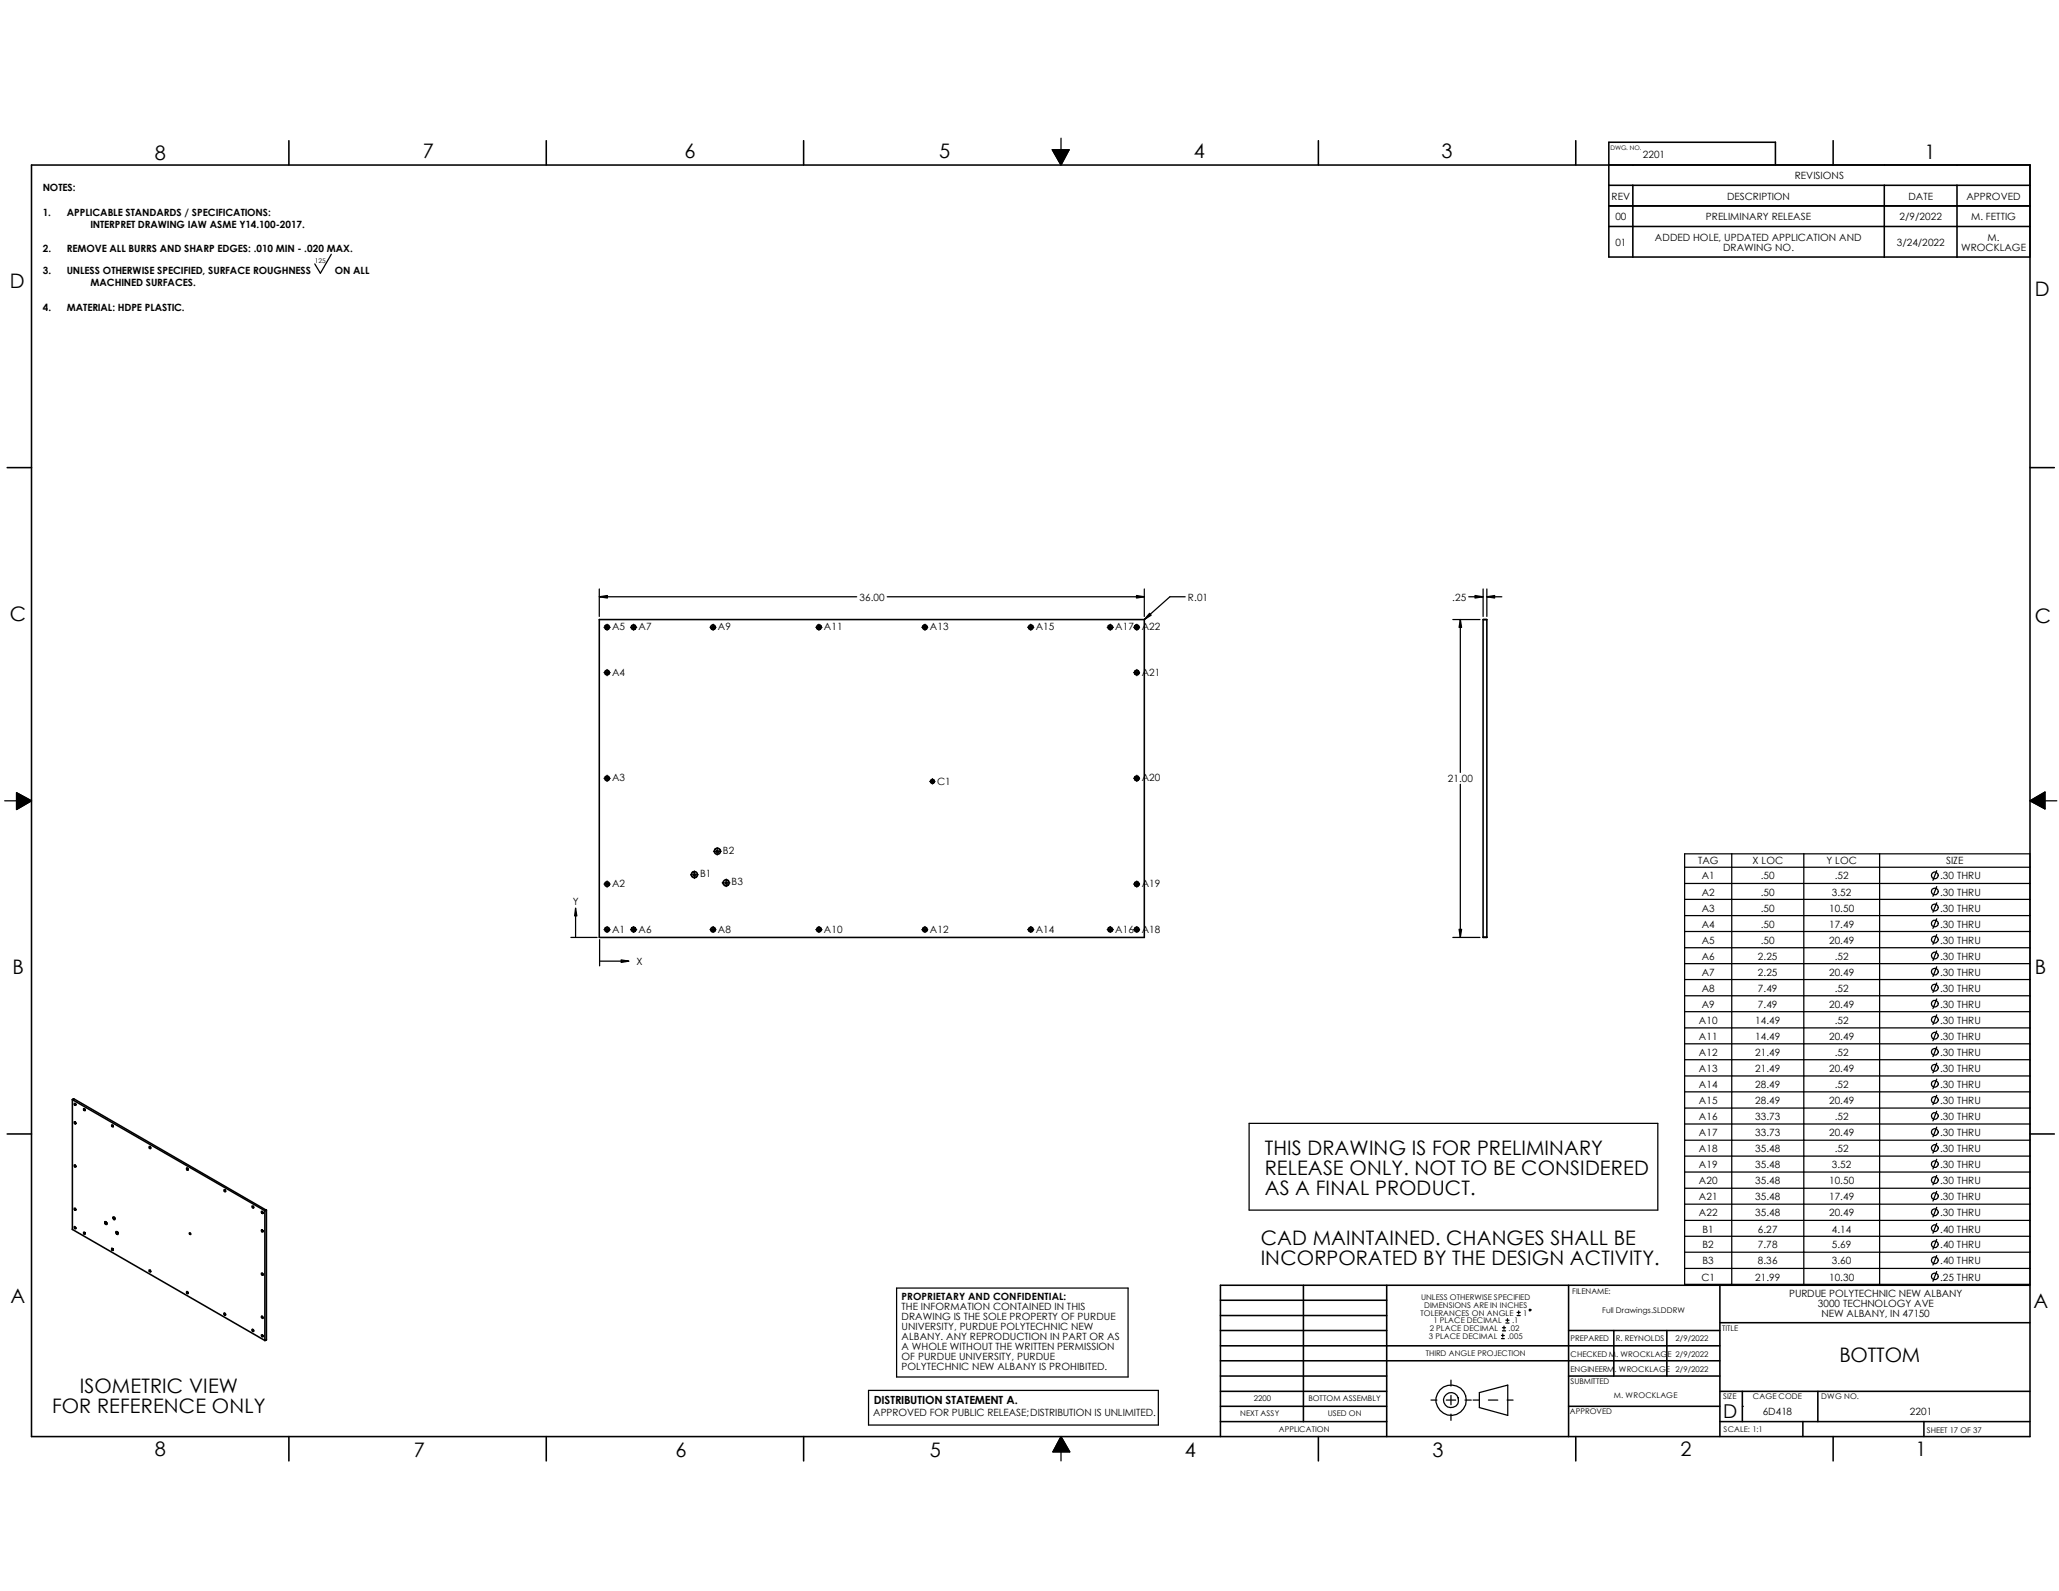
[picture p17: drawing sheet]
<svg xmlns="http://www.w3.org/2000/svg" width="279mm" height="216mm" viewBox="0 0 279 216" stroke-linecap="round" stroke-linejoin="round" font-family="sans-serif">
<defs><g id="words">
<g font-size="2.7">
<text x="21" y="21.7">8</text>
<text x="57.4" y="21.5">7</text>
<text x="92.9" y="21.5">6</text>
<text x="127.4" y="21.5">5</text>
<text x="162" y="21.5">4</text>
<text x="195.6" y="21.5">3</text>
<text x="261.2" y="21.6">1</text>
<text x="1.4" y="39.1">D</text>
<text x="276.1" y="40.1">D</text>
<text x="1.4" y="84.3">C</text>
<text x="276.1" y="84.5">C</text>
<text x="1.7" y="132.2">B</text>
<text x="276.1" y="132.2">B</text>
<text x="171.6" y="156.7">THIS DRAWING IS FOR PRELIMINARY</text>
<text x="171.6" y="159.4">RELEASE ONLY. NOT TO BE CONSIDERED</text>
<text x="171.6" y="162.2">AS A FINAL PRODUCT.</text>
<text x="171.1" y="168.9">CAD MAINTAINED. CHANGES SHALL BE</text>
<text x="171.1" y="171.7">INCORPORATED BY THE DESIGN ACTIVITY.</text>
<text x="1.4" y="176.8">A</text>
<text x="275.9" y="177.5">A</text>
<text x="249.6" y="184.8">BOTTOM</text>
<text x="7.1" y="191.7">FOR REFERENCE ONLY</text>
<text x="10.8" y="189">ISOMETRIC VIEW</text>
<text x="21" y="197.6">8</text>
<text x="56.1" y="197.8">7</text>
<text x="91.7" y="197.8">6</text>
<text x="126.2" y="197.8">5</text>
<text x="160.8" y="197.8">4</text>
<text x="194.4" y="197.8">3</text>
<text x="228" y="197.6">2</text>
<text x="259.9" y="197.6">1</text>
</g>
<text font-size="2.6" x="233.8" y="192.4">D</text>
<text font-size="1.5" x="118.6" y="190.6">DISTRIBUTION STATEMENT A.</text>
<g font-size="1.4">
<text x="222.9" y="21.5">2201</text>
<text x="5.8" y="25.9">NOTES:</text>
<text x="5.8" y="29.3">1.</text>
<text x="9.1" y="29.3">APPLICABLE STANDARDS / SPECIFICATIONS:</text>
<text x="218.7" y="27.1">REV</text>
<text x="219.2" y="29.9">00</text>
<text x="231.5" y="29.9">PRELIMINARY RELEASE</text>
<text x="234.4" y="27.1">DESCRIPTION</text>
<text x="243.5" y="24.3">REVISIONS</text>
<text x="257.8" y="29.9">2/9/2022</text>
<text x="259" y="27.1">DATE</text>
<text x="266.8" y="27.1">APPROVED</text>
<text x="267.5" y="29.9">M. FETTIG</text>
<text x="5.8" y="34.2">2.</text>
<text x="9.1" y="34.2">REMOVE ALL BURRS AND SHARP EDGES: .010 MIN - .020 MAX.</text>
<text x="12.3" y="31">INTERPRET DRAWING IAW ASME Y14.100-2017.</text>
<text x="219.2" y="33.4">01</text>
<text x="224.6" y="32.7">ADDED HOLE, UPDATED APPLICATION AND</text>
<text x="233.8" y="34">DRAWING NO.</text>
<text x="257.4" y="33.4">3/24/2022</text>
<text x="266.1" y="34">WROCKLAGE</text>
<text x="269.7" y="32.7">M.</text>
<text x="5.8" y="37.2">3.</text>
<text x="9.1" y="37.2">UNLESS OTHERWISE SPECIFIED, SURFACE ROUGHNESS</text>
<text x="12.3" y="38.9">MACHINED SURFACES.</text>
<text x="45.4" y="37.2">ON ALL</text>
<text x="5.8" y="42.2">4.</text>
<text x="9.1" y="42.2">MATERIAL: HDPE PLASTIC.</text>
<text x="116.6" y="81.5">36.00</text>
<text x="161.2" y="81.5">R.01</text>
<text x="197.1" y="81.5">.25</text>
<text x="83.1" y="85.5">A5</text>
<text x="86.7" y="85.5">A7</text>
<text x="97.4" y="85.5">A9</text>
<text x="111.8" y="85.5">A11</text>
<text x="126.2" y="85.5">A13</text>
<text x="140.5" y="85.5">A15</text>
<text x="151.3" y="85.5">A17</text>
<text x="154.9" y="85.5">A22</text>
<text x="83.1" y="91.7">A4</text>
<text x="154.9" y="91.7">A21</text>
<text x="83.1" y="106">A3</text>
<text x="127.2" y="106.5">C1</text>
<text x="154.9" y="106">A20</text>
<text x="196.5" y="106.2">21.00</text>
<text x="95" y="119">B1</text>
<text x="98.1" y="115.9">B2</text>
<text x="230.4" y="117.3">TAG</text>
<text x="230.9" y="119.3">A1</text>
<text x="237.8" y="117.3">X LOC</text>
<text x="238.9" y="119.3">.50</text>
<text x="247.9" y="117.3">Y LOC</text>
<text x="249" y="119.3">.52</text>
<text x="263.3" y="119.3">.30 THRU</text>
<text x="264.1" y="117.3">SIZE</text>
<text x="77.7" y="122.8">Y</text>
<text x="83.1" y="120.4">A2</text>
<text x="99.3" y="120.1">B3</text>
<text x="154.9" y="120.4">A19</text>
<text x="230.9" y="121.5">A2</text>
<text x="230.9" y="123.7">A3</text>
<text x="230.9" y="125.9">A4</text>
<text x="238.9" y="121.5">.50</text>
<text x="238.9" y="123.7">.50</text>
<text x="238.9" y="125.9">.50</text>
<text x="248.2" y="123.7">10.50</text>
<text x="248.2" y="125.9">17.49</text>
<text x="248.6" y="121.5">3.52</text>
<text x="263.3" y="121.5">.30 THRU</text>
<text x="263.3" y="123.7">.30 THRU</text>
<text x="263.3" y="125.9">.30 THRU</text>
<text x="83.1" y="126.6">A1</text>
<text x="86.4" y="131">X</text>
<text x="86.7" y="126.6">A6</text>
<text x="97.4" y="126.6">A8</text>
<text x="111.8" y="126.6">A10</text>
<text x="126.2" y="126.6">A12</text>
<text x="140.5" y="126.6">A14</text>
<text x="151.3" y="126.6">A16</text>
<text x="154.9" y="126.6">A18</text>
<text x="230.9" y="128.1">A5</text>
<text x="230.9" y="130.2">A6</text>
<text x="238.5" y="130.2">2.25</text>
<text x="238.9" y="128.1">.50</text>
<text x="248.2" y="128.1">20.49</text>
<text x="249" y="130.2">.52</text>
<text x="263.3" y="128.1">.30 THRU</text>
<text x="263.3" y="130.2">.30 THRU</text>
<text x="230.9" y="132.4">A7</text>
<text x="230.9" y="134.6">A8</text>
<text x="230.9" y="136.8">A9</text>
<text x="238.5" y="132.4">2.25</text>
<text x="238.5" y="134.6">7.49</text>
<text x="238.5" y="136.8">7.49</text>
<text x="248.2" y="132.4">20.49</text>
<text x="248.2" y="136.8">20.49</text>
<text x="249" y="134.6">.52</text>
<text x="263.3" y="132.4">.30 THRU</text>
<text x="263.3" y="134.6">.30 THRU</text>
<text x="263.3" y="136.8">.30 THRU</text>
<text x="230.5" y="138.9">A10</text>
<text x="230.5" y="141.1">A11</text>
<text x="230.5" y="143.3">A12</text>
<text x="238.2" y="138.9">14.49</text>
<text x="238.2" y="141.1">14.49</text>
<text x="238.2" y="143.3">21.49</text>
<text x="248.2" y="141.1">20.49</text>
<text x="249" y="138.9">.52</text>
<text x="249" y="143.3">.52</text>
<text x="263.3" y="138.9">.30 THRU</text>
<text x="263.3" y="141.1">.30 THRU</text>
<text x="263.3" y="143.3">.30 THRU</text>
<text x="230.5" y="145.5">A13</text>
<text x="230.5" y="147.7">A14</text>
<text x="230.5" y="149.8">A15</text>
<text x="238.2" y="145.5">21.49</text>
<text x="238.2" y="147.7">28.49</text>
<text x="238.2" y="149.8">28.49</text>
<text x="248.2" y="145.5">20.49</text>
<text x="248.2" y="149.8">20.49</text>
<text x="249" y="147.7">.52</text>
<text x="263.3" y="145.5">.30 THRU</text>
<text x="263.3" y="147.7">.30 THRU</text>
<text x="263.3" y="149.8">.30 THRU</text>
<text x="230.5" y="152">A16</text>
<text x="230.5" y="154.2">A17</text>
<text x="238.2" y="152">33.73</text>
<text x="238.2" y="154.2">33.73</text>
<text x="248.2" y="154.2">20.49</text>
<text x="249" y="152">.52</text>
<text x="263.3" y="152">.30 THRU</text>
<text x="263.3" y="154.2">.30 THRU</text>
<text x="230.5" y="156.3">A18</text>
<text x="230.5" y="158.5">A19</text>
<text x="230.5" y="160.7">A20</text>
<text x="238.2" y="156.3">35.48</text>
<text x="238.2" y="158.5">35.48</text>
<text x="238.2" y="160.7">35.48</text>
<text x="248.2" y="160.7">10.50</text>
<text x="248.6" y="158.5">3.52</text>
<text x="249" y="156.3">.52</text>
<text x="263.3" y="156.3">.30 THRU</text>
<text x="263.3" y="158.5">.30 THRU</text>
<text x="263.3" y="160.7">.30 THRU</text>
<text x="230.5" y="162.9">A21</text>
<text x="230.5" y="165.1">A22</text>
<text x="231" y="167.3">B1</text>
<text x="238.2" y="162.9">35.48</text>
<text x="238.2" y="165.1">35.48</text>
<text x="238.5" y="167.3">6.27</text>
<text x="248.2" y="162.9">17.49</text>
<text x="248.2" y="165.1">20.49</text>
<text x="248.6" y="167.3">4.14</text>
<text x="263.3" y="167.3">.40 THRU</text>
<text x="263.3" y="162.9">.30 THRU</text>
<text x="263.3" y="165.1">.30 THRU</text>
<text x="230.9" y="173.8">C1</text>
<text x="231" y="169.4">B2</text>
<text x="231" y="171.6">B3</text>
<text x="238.2" y="173.8">21.99</text>
<text x="238.5" y="169.4">7.78</text>
<text x="238.5" y="171.6">8.36</text>
<text x="248.2" y="173.8">10.30</text>
<text x="248.6" y="169.4">5.69</text>
<text x="248.6" y="171.6">3.60</text>
<text x="263.3" y="169.4">.40 THRU</text>
<text x="263.3" y="171.6">.40 THRU</text>
<text x="263.3" y="173.8">.25 THRU</text>
<text x="122.3" y="176.4">PROPRIETARY AND CONFIDENTIAL:</text>
<text x="122.3" y="177.8">THE INFORMATION CONTAINED IN THIS</text>
<text x="122.3" y="179.1">DRAWING IS THE SOLE PROPERTY OF PURDUE</text>
<text x="242.8" y="176">PURDUE POLYTECHNIC NEW ALBANY</text>
<text x="246.7" y="177.3">3000 TECHNOLOGY AVE</text>
<text x="247.2" y="178.7">NEW ALBANY, IN 47150</text>
<text x="122.3" y="180.5">UNIVERSITY, PURDUE POLYTECHNIC NEW</text>
<text x="122.3" y="181.8">ALBANY. ANY REPRODUCTION IN PART OR AS</text>
<text x="122.3" y="183.2">A WHOLE WITHOUT THE WRITTEN PERMISSION</text>
<text x="122.3" y="184.5">OF PURDUE UNIVERSITY, PURDUE</text>
<text x="122.3" y="185.9">POLYTECHNIC NEW ALBANY IS PROHIBITED.</text>
<text x="239.2" y="192">6D418</text>
<text x="259.2" y="192">2201</text>
<text x="118.5" y="192.2">APPROVED FOR PUBLIC RELEASE;DISTRIBUTION IS UNLIMITED.</text>
</g>
<g font-size="1.1">
<text x="192.7" y="178.5">TOLERANCES ON ANGLE</text>
<text x="192.8" y="176.4">UNLESS OTHERWISE SPECIFIED</text>
<text x="193.3" y="177.5">DIMENSIONS ARE IN INCHES</text>
<text x="194.5" y="179.6">1 PLACE DECIMAL</text>
<text x="205.2" y="179.6">.1</text>
<text x="206.7" y="178.5">1</text>
<text x="213.4" y="175.6">FILENAME:</text>
<text x="217.4" y="178.1">Full Drawings.SLDDRW</text>
<text x="193.5" y="184.1">THIRD ANGLE PROJECTION</text>
<text x="193.9" y="181.7">3 PLACE DECIMAL</text>
<text x="194" y="180.6">2 PLACE DECIMAL</text>
<text x="204.6" y="181.7">.005</text>
<text x="204.7" y="180.6">.02</text>
<text x="213.1" y="182">PREPARED</text>
<text x="213.1" y="184.1">CHECKED M. WROCKLAGE 2/9/2022</text>
<text x="219.2" y="182">R. REYNOLDS</text>
<text x="227.4" y="182">2/9/2022</text>
<text x="233.7" y="180.6">TITLE</text>
<text x="170.1" y="190.2">2200</text>
<text x="177.5" y="190.2">BOTTOM ASSEMBLY</text>
<text x="213" y="191.9">APPROVED</text>
<text x="213.1" y="186.1">ENGINEERM. WROCKLAGE 2/9/2022</text>
<text x="213.1" y="187.8">SUBMITTED</text>
<text x="219" y="189.7">M. WROCKLAGE</text>
<text x="233.8" y="189.9">SIZE</text>
<text x="237.9" y="189.9">CAGE CODE</text>
<text x="247.1" y="189.9">DWG NO.</text>
<text x="168.3" y="192.2">NEXT ASSY</text>
<text x="173.5" y="194.3">APPLICATION</text>
<text x="180.2" y="192.2">USED ON</text>
<text x="233.9" y="194.4">SCALE: 1:1</text>
<text x="261.5" y="194.4">SHEET 17 OF 37</text>
</g>
<text font-size=".9" x="42.7" y="35.6">125</text>
<text font-size=".8" x="218.5" y="20.4">DWG. NO.</text>
</g></defs>
<g fill="none" stroke="#000" stroke-width=".17">
<path d="M144 18.8v1.5M45 34.5l-1.5 2.6-.8-1.3M142.8 20.3h2.3l-1.1 2.1zM81.3 79.9v3.8M155.3 79.9v3.8M201.3 79.9v3.8M201.8 79.9v3.8M81.3 81h34.9M82 85.1h.2M82 91.3h.2M82.3 85.1h.2M82.3 91.3h.2"/>
<path d="M82.3 85l.2 .3M82.3 91.1l.2 .3M82.4 84.7v.2M82.4 85v.5M82.4 90.8v.3M82.4 91.1v.3M82.4 91.5v.2M82.5 85l-.3 .3M82.5 91.1l-.3 .3M82.6 85.1h.2M82.6 91.3h.2M85.6 85.1h.2"/>
<path d="M85.9 85.1h.2M85.9 85l.2 .3M86 84.7v.2M86 85v.5M86.1 85l-.3 .3M86.2 85.1h.2M96.4 85.1h.2M96.6 85.1h.6M96.6 85l.3 .3M96.8 84.7v.2M96.8 85v.5M96.9 85l-.3 .3"/>
<path d="M110.7 85.1h.2M111 85.1h.3M111 85l.3 .3M111.1 84.7v.2M111.1 85v.5M111.3 85l-.3 .3M111.3 85.1h.2M120.4 81h34.9M125.1 85.1h.2M125.4 85.1h.3M125.4 85l.3 .3M125.5 84.7v.2"/>
<path d="M125.5 85v.5M125.6 85l-.3 .3M125.7 85.1h.2M139.4 85.1h.3M139.7 85.1h.3M139.7 85l.3 .3M139.9 84.7v.2M139.9 85v.5M140 85l-.3 .3M140.1 85.1h.2M150.2 85.1h.3M150.5 85.1h.3"/>
<path d="M150.5 85l.3 .3M150.7 84.7v.2M150.7 85v.5M150.8 85l-.3 .3M150.9 85.1h.2M153.8 85.1h.3M153.8 91.3h.3M154.1 85.1h.3M154.1 85l.3 .3M154.1 91.3h.3M154.1 91.1l.3 .3M154.3 84.7v.2"/>
<path d="M154.3 85v.5M154.3 90.8v.3M154.3 91.1v.3M154.3 91.5v.2M154.4 85l-.3 .3M154.4 91.1l-.3 .3M154.5 85.1h.1M154.5 91.3h.1M160.8 81h-2.1l-3.4 3.1M197.1 84.1h3.7M198.2 84.1v20.7M199.3 81h2"/>
<path d="M201.8 81h2M.6 108.7h1.6M2.2 107.6l2.1 1.1-2.1 1.2zM82 105.6h.2M82 120h.2M82.3 105.6h.2M82.3 120h.2M82.3 105.5l.2 .3M82.3 119.8l.2 .3M82.4 105.2v.2M82.4 105.5v.3M82.4 105.8v.2"/>
<path d="M82.4 119.5v.3M82.4 119.8v.3M82.5 105.5l-.3 .3M82.5 119.8l-.3 .3M82.6 105.6h.2M82.6 120h.2M93.7 118.7h.3M94.1 118.7h.3M94.1 118.6l.3 .3M94.2 118.2v.3M94.2 118.6v.3M94.2 118.9v.3"/>
<path d="M94.4 118.6l-.3 .3M94.4 118.7h.3M96.8 115.5h.4M97.2 115.5h.3M97.2 115.4l.3 .3M97.3 115v.3M97.3 115.4v.3M97.3 115.7v.3M97.5 115.4l-.3 .3M97.5 115.5h.4M98 119.8h.3M98.4 119.8h.7"/>
<path d="M98.4 119.7l.3 .3M98.6 119.3v.3M98.6 119.7v.3M98.7 119.7l-.3 .3M126.2 106h.1M126.4 106h.3M126.4 105.9l.3 .3M126.5 105.7v.1M126.5 105.9v.3M126.5 106.3v.1M126.7 105.9l-.3 .3M126.7 106h.2"/>
<path d="M153.8 105.6h.3M153.8 120h.3M154.1 105.6h.3M154.1 105.5l.3 .3M154.1 120h.3M154.1 119.8l.3 .3M154.3 105.2v.2M154.3 105.5v.3M154.3 105.8v.2M154.3 119.5v.3M154.3 119.8v.3M154.4 105.5l-.3 .3"/>
<path d="M154.4 119.8l-.3 .3M154.5 105.6h.1M154.5 120h.1M198.2 106.4v20.8M228.6 115.9h46.9v58.4h-46.9zM228.6 117.7h46.9M228.6 119.9h46.9M235 115.9v58.4M244.8 115.9v58.4M255.1 115.9v58.4M262.8 118.2l-.5 1.3M275.5 108.7l2-1.2v2.3z"/>
<path d="M277.5 108.7h1.6M77.5 127.2h3.5M78.1 124.3v2.9M81.4 127.5v3.6M81.4 130.4h2.9M82 126.2h.2M82.3 126.2h.2M82.3 126l.2 .3M82.4 120.2v.2M82.4 125.7v.2M82.4 126v.3M82.4 126.4v.1"/>
<path d="M82.5 126l-.3 .3M82.6 126.2h.2M85.6 126.2h.2M85.9 126.2h.2M85.9 126l.2 .3M86 125.7v.2M86 126v.3M86 126.4v.1M86.1 126l-.3 .3M86.2 126.2h.2M96.4 126.2h.2M96.6 126.2h.6"/>
<path d="M96.6 126l.3 .3M96.8 125.7v.2M96.8 126v.3M96.8 126.4v.1M96.9 126l-.3 .3M98.6 120v.3M110.7 126.2h.2M111 126.2h.3M111 126l.3 .3M111.1 125.7v.2M111.1 126v.3M111.1 126.4v.1"/>
<path d="M111.3 126l-.3 .3M111.3 126.2h.2M125.1 126.2h.2M125.4 126.2h.3M125.4 126l.3 .3M125.5 125.7v.2M125.5 126v.3M125.5 126.4v.1M125.6 126l-.3 .3M125.7 126.2h.2M139.4 126.2h.3M139.7 126.2h.3"/>
<path d="M139.7 126l.3 .3M139.9 125.7v.2M139.9 126v.3M139.9 126.4v.1M140 126l-.3 .3M140.1 126.2h.2M150.2 126.2h.3M150.5 126.2h.3M150.5 126l.3 .3M150.7 125.7v.2M150.7 126v.3M150.7 126.4v.1"/>
<path d="M150.8 126l-.3 .3M150.9 126.2h.2M153.8 126.2h.3M154.1 126.2h.3M154.1 126l.3 .3M154.3 120.2v.2M154.3 125.7v.2M154.3 126v.3M154.3 126.4v.1M154.4 126l-.3 .3M154.5 126.2h.1M197.1 127.2h3.7"/>
<path d="M228.6 122h46.9M228.6 124.2h46.9M228.6 126.4h46.9M228.6 128.6h46.9M228.6 130.8h46.9M228.6 132.9h46.9M228.6 135.1h46.9M228.6 137.3h46.9M228.6 139.5h46.9M262.8 120.3l-.5 1.3M262.8 122.5l-.5 1.3M262.8 124.7l-.5 1.3"/>
<path d="M262.8 126.8l-.5 1.3M262.8 129l-.5 1.3M262.8 131.2l-.5 1.3M262.8 133.4l-.5 1.3M262.8 135.6l-.5 1.3M262.8 137.7l-.5 1.3M262.8 139.9l-.5 1.3M169.5 152.4h55.5v11.8h-55.5zM228.6 141.6h46.9M228.6 143.8h46.9M228.6 146h46.9M228.6 148.2h46.9"/>
<path d="M228.6 150.4h46.9M228.6 152.5h46.9M228.6 154.7h46.9M228.6 156.9h46.9M228.6 159h46.9M262.8 142.1l-.5 1.3M262.8 144.3l-.5 1.3M262.8 146.4l-.5 1.3M262.8 148.6l-.5 1.3M262.8 150.8l-.5 1.3M262.8 153l-.5 1.3M262.8 155.2l-.5 1.3"/>
<path d="M262.8 157.3l-.5 1.3M262.8 159.5l-.5 1.3M121.7 174.8h31.4v12.1h-31.4zM204.1 180v.4M204.3 179.5h.5M204.3 179.2h.5M204.6 178.9v.4M205.9 178.5h.4M205.9 178.1h.4M206.1 177.9v.4M228.6 161.2h46.9M228.6 163.4h46.9"/>
<path d="M228.6 165.6h46.9M228.6 167.8h46.9M228.6 169.9h46.9M228.6 172.1h46.9M262.8 161.7l-.5 1.3M262.8 163.8l-.5 1.3M262.8 166l-.5 1.3M262.8 168.2l-.5 1.3M262.8 170.4l-.5 1.3M262.8 172.6l-.5 1.3M117.9 188.7h39.3v4.7h-39.3zM144 197v1.2"/>
<path d="M144 194.9l1.2 2.1h-2.3zM194.2 190h.8M196.3 190h1.2M196.9 187.3v.8M196.9 189.4v1.2M196.9 191.9v.8M198.8 190h.8M199.9 190h.8M200.7 189l3.9-1v4.1l-3.9-1.1zM202 190h1.2M203.8 181.7h.3M203.8 181.2h.3"/>
<path d="M203.9 180.6h.4M203.9 180.2h.4M203.9 181v.4M204.5 190h.8M236.4 190.8h.1"/>
<circle cx="262.5" cy="118.8" r=".47"/>
<circle cx="262.5" cy="123.2" r=".47"/>
<circle cx="262.5" cy="129.7" r=".47"/>
<circle cx="262.5" cy="125.3" r=".47"/>
<circle cx="262.5" cy="134" r=".47"/>
<circle cx="262.5" cy="136.2" r=".47"/>
<circle cx="262.6" cy="121" r=".46"/>
<circle cx="262.6" cy="131.9" r=".46"/>
<circle cx="262.6" cy="138.4" r=".46"/>
<circle cx="262.6" cy="127.5" r=".46"/>
<circle cx="262.5" cy="149.3" r=".47"/>
<circle cx="262.5" cy="151.4" r=".47"/>
<circle cx="262.5" cy="140.6" r=".47"/>
<circle cx="262.5" cy="144.9" r=".47"/>
<circle cx="262.5" cy="155.8" r=".47"/>
<circle cx="262.6" cy="153.6" r=".46"/>
<circle cx="262.6" cy="142.7" r=".46"/>
<circle cx="262.6" cy="158" r=".46"/>
<circle cx="262.6" cy="147.1" r=".46"/>
<circle cx="207.6" cy="177.8" r=".12"/>
<circle cx="262.5" cy="171" r=".47"/>
<circle cx="262.5" cy="160.2" r=".47"/>
<circle cx="262.5" cy="166.7" r=".47"/>
<circle cx="262.5" cy="162.3" r=".47"/>
<circle cx="262.6" cy="164.5" r=".46"/>
<circle cx="262.6" cy="168.9" r=".46"/>
<circle cx="262.6" cy="173.2" r=".46"/>
<circle cx="196.9" cy="190" r="1.02"/>
<circle cx="196.9" cy="190" r="2.07"/>
</g>
<g fill="#000" stroke="#000" stroke-width=".17">
<path d="M142.8 20.3h2.3l-1.1 2.1zM81.3 81l1.1-.2v.4zM156 83.2l.2 .3-.9 .6zM154.2 80.8l1.1 .2-1.1 .2zM198.2 84.1l.1 1h-.3zM200.2 80.8l1.1 .2-1.1 .2zM201.8 81l1-.2v.4zM2.2 107.6l2.1 1.1-2.1 1.2zM275.5 108.7l2-1.2v2.3zM78.1 123.2l.2 1.1h-.3zM84.3 130.3l1 .1-1 .2zM198 126.1h.3l-.1 1.1z"/>
<path d="M144 194.9l1.2 2.1h-2.3z"/>
</g>
<g fill="none" stroke="#000" stroke-width=".21">
<path d="M39.2 19.1v3.3M74.1 19.1v3.3M109.1 19.1v3.3M178.9 19.1v3.3M213.8 19.1v3.3M248.8 19.1v3.3M4.3 22.4h271.2v172.5h-271.2zM218.3 25.1h57.2M218.3 27.9h57.2M218.3 30.7h57.2M221.6 25.1v9.8M240.9 22.4v-3.1h-22.6v15.6h57.2"/>
<path d="M255.7 25.1v9.8M265.6 25.1v9.8M1 63.5h3.3M275.5 63.5h3.3M81.3 84.1h74v43.1h-74zM155.3 84.1h.1M201.3 84.1h.1M201.3 84.1h.5M201.3 84.1v43.1M201.8 84.1h.1M201.8 84.1v43.1M201.3 127.2h.5"/>
<path d="M1 153.9h3.3M9.8 149.2v17.6l26.1 15.1M9.8 149.2l26.1 15.1M9.8 149.2h.1M10 149.1h.1M10 149.1l-.2 .1M10 149.1l26.1 15.1M10.1 152.2l.1 .1v.2l-.1-.1zM10.1 149.7h.1a.13 .13 0 0 1 .1 .1 .13 .13 0 0 1-.1 .2 .13 .13 0 0 1-.1-.1zM20.2 155.6h.2v.3l-.1-.1zM25.3 158.5h.1l.1 .1v.2h-.1zM275.5 153.9h3.3"/>
<path d="M10.1 164h.1l.1 .2-.2-.1zM10.1 166.5l.2 .1a.11 .11 0 0 1-.1 .2 .11 .11 0 0 1-.1-.2zM11.3 167.2h.1a.13 .13 0 0 1 .2 .1 .13 .13 0 0 1-.1 .2 .13 .13 0 0 1-.2-.1zM14.2 165.8h.1a.18 .18 0 0 1 .2 .1 .18 .18 0 0 1-.1 .3l-.2-.2zM14.4 165.9l.1 .1M15.3 165.2h.2a.14 .14 0 0 1 .1 .2 .14 .14 0 0 1-.1 .1 .14 .14 0 0 1-.1-.1zM15.5 165.2l.1 .2M15.7 167.1l.3 .1a.15 .15 0 0 1 .1 .2 .15 .15 0 0 1-.2 .1 .15 .15 0 0 1-.1-.2zM15.9 167.2l.1 .1M25.3 175.3a.14 .14 0 0 1 .2 .1 .14 .14 0 0 1-.1 .2zM30.4 161.5h.2v.2h-.2zM30.4 178.2h.1l.1 .1v.2l-.2-.1z"/>
<path d="M34.2 163.7h.2v.2h-.2zM35.5 164.4h.1v.3l-.1-.2zM35.5 172.8h.1a.12 .12 0 0 1 .1 .2 .12 .12 0 0 1-.2 0 .12 .12 0 0 1 0-.2zM35.5 166.9h.1l.1 .1v.2l-.2-.1zM35.5 178.6h.1l.1 .3-.2-.1zM35.9 164.3v17.6M35.9 164.3h.1M36.1 164.2l-.2 .1M36.1 164.2h.1M36.2 164.2l-.3 .1M36.2 164.2v17.6M165.6 178.5h22.6"/>
<path d="M165.6 176.4h22.6M176.9 174.4v18.5M188.2 174.4v20.5M212.9 174.4v20.5M233.4 179.5h42.1M233.4 174.4v20.5M275.5 174.4h-109.9v20.5M34.2 180.4h.1l.1 .1v.2l-.2-.1zM35.5 181.1l.2 .1v.2h-.2zM35.9 181.9h.1M36.2 181.8h.1M36.2 181.8l-.3 .1"/>
<path d="M39.2 194.9v3.3M74.1 194.9v3.3M109.1 194.9v3.3M165.6 192.9h22.6M165.6 188.8h22.6M165.6 190.8h22.6M165.6 186.7h22.6M165.6 184.7h67.8M165.6 182.6h67.8M165.6 180.6h22.6M178.9 194.9v3.3M212.9 190.8h20.5"/>
<path d="M212.9 186.7h20.5M212.9 180.6h20.5M213.8 194.9v3.3M219 180.6v6.1M226.2 180.6v6.1M233.4 192.9h42.1M233.4 188.8h42.1M236.4 188.8v4.1M244.6 192.9v2M246.7 188.8v4.1M248.8 194.9v3.3M261.1 192.9v2"/>
<circle cx="82.4" cy="91.3" r=".31"/>
<circle cx="82.4" cy="85.1" r=".3"/>
<circle cx="86" cy="85.1" r=".31"/>
<circle cx="96.8" cy="85.1" r=".31"/>
<circle cx="111.1" cy="85.1" r=".3"/>
<circle cx="125.5" cy="85.1" r=".31"/>
<circle cx="139.9" cy="85.1" r=".3"/>
<circle cx="150.7" cy="85.1" r=".31"/>
<circle cx="154.3" cy="85.1" r=".3"/>
<circle cx="154.3" cy="91.3" r=".3"/>
<circle cx="82.4" cy="120" r=".31"/>
<circle cx="82.4" cy="105.6" r=".31"/>
<circle cx="94.2" cy="118.7" r=".42"/>
<circle cx="97.3" cy="115.5" r=".4"/>
<circle cx="98.5" cy="119.8" r=".39"/>
<circle cx="126.5" cy="106" r=".26"/>
<circle cx="154.3" cy="105.6" r=".3"/>
<circle cx="154.3" cy="120" r=".3"/>
<circle cx="82.4" cy="126.1" r=".3"/>
<circle cx="86" cy="126.1" r=".3"/>
<circle cx="96.8" cy="126.1" r=".31"/>
<circle cx="111.1" cy="126.1" r=".29"/>
<circle cx="125.5" cy="126.1" r=".32"/>
<circle cx="139.9" cy="126.1" r=".3"/>
<circle cx="150.6" cy="126.2" r=".32"/>
<circle cx="154.2" cy="126.1" r=".31"/>
<circle cx="10.2" cy="158.2" r=".11"/>
<circle cx="11.5" cy="150.6" r=".13"/>
<circle cx="15.3" cy="152.8" r=".13"/>
<circle cx="15.3" cy="169.5" r=".11"/>
<circle cx="20.4" cy="172.5" r=".13"/>
<circle cx="25.8" cy="167.4" r=".1"/>
</g>
<use href="#words"/>
</svg>
